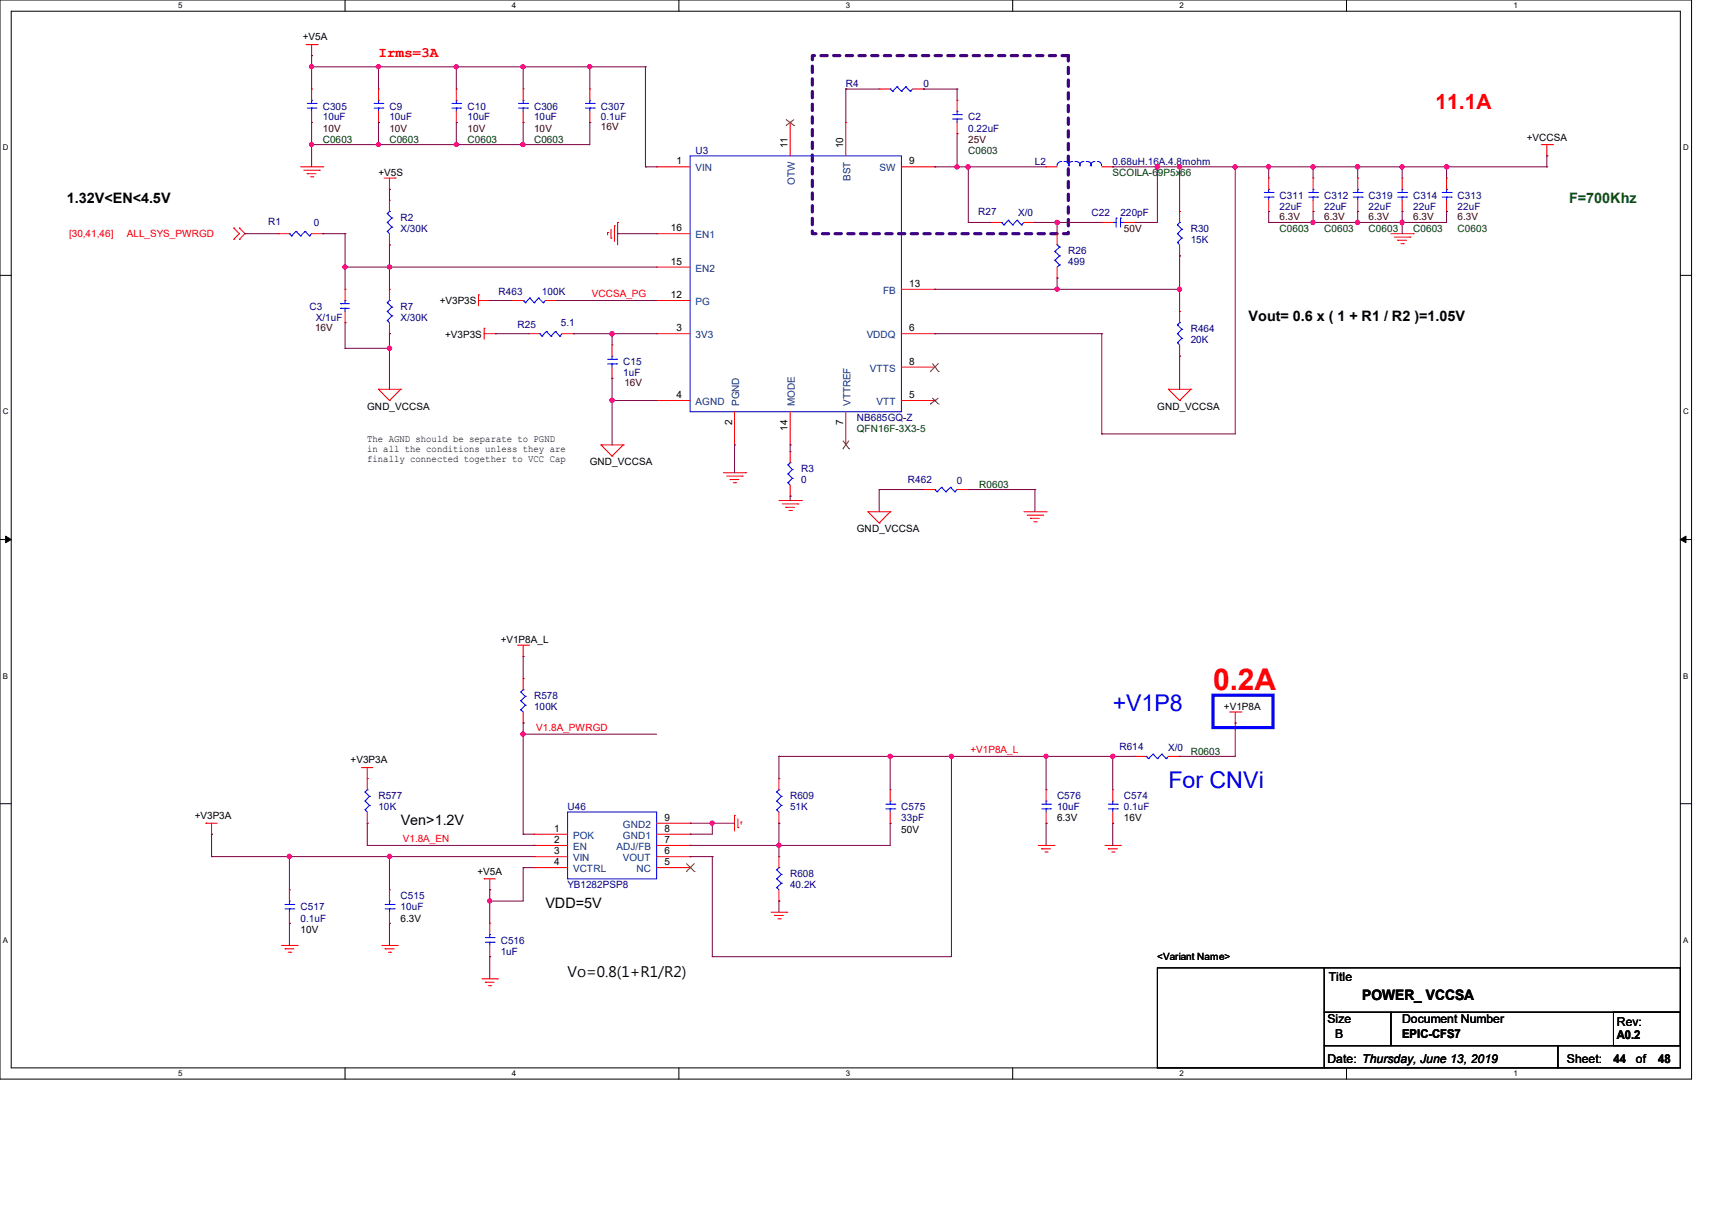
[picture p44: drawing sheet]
<svg xmlns="http://www.w3.org/2000/svg" width="297mm" height="210mm" viewBox="0 0 297 210" stroke-linecap="round" stroke-linejoin="round" font-family="sans-serif">
<defs><g id="words">
<text font-size="5.2" fill="#f00" x="210.4" y="119.7">0.2A</text>
<g font-size="4" fill="#00f">
<text x="193" y="123.3">+V1P8</text>
<text x="202.7" y="136.8">For CNVi</text>
</g>
<text font-size="3.6" fill="#f00" x="249" y="18.8">11.1A</text>
<text font-size="2.5" fill="#f00" x="65.7" y="9.8">Irms=3A</text>
<g font-size="2.5">
<text x="11.6" y="35.2">1.32V&lt;EN&lt;4.5V</text>
<text x="216.6" y="55.6">Vout= 0.6 x ( 1 + R1 / R2 )=1.05V</text>
<text x="69.5" y="143.2">Ven&gt;1.2V</text>
<text x="94.6" y="157.6">VDD=5V</text>
<text x="98.5" y="169.5">Vo=0.8(1+R1/R2)</text>
<text x="236.3" y="173.6">POWER_ VCCSA</text>
</g>
<text font-size="2.5" fill="#008000" x="272.2" y="35.2">F=700Khz</text>
<g font-size="2.1">
<text x="230.5" y="170.3">Title</text>
<text x="230.3" y="177.6">Size</text>
<text x="243.3" y="177.6">Document Number</text>
<text x="280.5" y="178">Rev:</text>
<text x="230.3" y="184.4">Date: Thursday, June 13, 2019</text>
<text x="231.7" y="180.1">B</text>
<text x="243.2" y="180.2">EPIC-CFS7</text>
<text x="271.8" y="184.4">Sheet:</text>
<text x="279.9" y="184.4">44</text>
<text x="280.5" y="180.4">A0.2</text>
<text x="283.8" y="184.4">of</text>
<text x="287.7" y="184.4">48</text>
</g>
<g font-size="1.7">
<text x="52.5" y="7">+V5A</text>
<text x="117.4" y="28.5">1</text>
<text x="136.6" y="25.7" transform="rotate(-90 136.6 25.7)">11</text>
<text x="146.3" y="25.7" transform="rotate(-90 146.3 25.7)">10</text>
<text x="157.7" y="28.5">9</text>
<text x="264.9" y="24.4">+VCCSA</text>
<text x="65.7" y="30.6">+V5S</text>
<text x="116.4" y="40.1">16</text>
<text x="116.4" y="45.9">15</text>
<text x="76.3" y="52.8">+V3P3S</text>
<text x="116.4" y="51.7">12</text>
<text x="157.7" y="49.8">13</text>
<text x="77.2" y="58.6">+V3P3S</text>
<text x="117.4" y="57.5">3</text>
<text x="157.7" y="57.5">6</text>
<text x="157.7" y="63.3">8</text>
<text x="63.7" y="71.1">GND_VCCSA</text>
<text x="117.4" y="69.1">4</text>
<text x="157.7" y="69.1">5</text>
<text x="200.8" y="71.1">GND_VCCSA</text>
<text x="63.7" y="76.7">The AGND should be separate to PGND</text>
<text x="127" y="73.8" transform="rotate(-90 127 73.8)">2</text>
<text x="136.6" y="74.8" transform="rotate(-90 136.6 74.8)">14</text>
<text x="146.3" y="73.8" transform="rotate(-90 146.3 73.8)">7</text>
<text x="63.7" y="78.4">in all the conditions unless they are</text>
<text x="63.7" y="80.2">finally connected together to VCC Cap</text>
<text x="102.3" y="80.8">GND_VCCSA</text>
<text x="148.7" y="92.4">GND_VCCSA</text>
<text x="86.9" y="111.7">+V1P8A_L</text>
<text x="212.3" y="123.2">+V1P8A</text>
<text x="60.8" y="132.5">+V3P3A</text>
<text x="33.8" y="142.2">+V3P3A</text>
<text x="115.3" y="142.5">9</text>
<text x="183.4" y="142.5">6.3V</text>
<text x="195" y="142.5">16V</text>
<text x="96.1" y="144.4">1</text>
<text x="96.1" y="146.3">2</text>
<text x="96.1" y="148.3">3</text>
<text x="115.3" y="144.4">8</text>
<text x="115.3" y="146.3">7</text>
<text x="115.3" y="148.3">6</text>
<text x="156.4" y="144.5">50V</text>
<text x="82.8" y="151.8">+V5A</text>
<text x="96.1" y="150.2">4</text>
<text x="115.3" y="150.2">5</text>
<text x="52.2" y="161.8">10V</text>
<text x="69.5" y="159.9">6.3V</text>
<text x="200.8" y="166.7">&lt;Variant Name&gt;</text>
</g>
<g font-size="1.7" fill="#000080">
<text x="146.7" y="15.2">R4</text>
<text x="160.2" y="15.2">0</text>
<text x="56" y="19">C305</text>
<text x="56" y="20.9">10uF</text>
<text x="67.6" y="19">C9</text>
<text x="67.6" y="20.9">10uF</text>
<text x="81.1" y="19">C10</text>
<text x="81.1" y="20.9">10uF</text>
<text x="92.7" y="19">C306</text>
<text x="92.7" y="20.9">10uF</text>
<text x="104.3" y="19">C307</text>
<text x="104.3" y="20.9">0.1uF</text>
<text x="168" y="20.9">C2</text>
<text x="168" y="22.9">0.22uF</text>
<text x="120.6" y="26.7">U3</text>
<text x="179.5" y="28.7">L2</text>
<text x="193" y="28.7">0.68uH.16A.4.8mohm</text>
<text x="222" y="34.5">C311</text>
<text x="229.7" y="34.5">C312</text>
<text x="237.4" y="34.5">C319</text>
<text x="245.2" y="34.5">C314</text>
<text x="252.9" y="34.5">C313</text>
<text x="46.5" y="39.1">R1</text>
<text x="54.4" y="39.3">0</text>
<text x="69.5" y="38.3">R2</text>
<text x="69.5" y="40.2">X/30K</text>
<text x="169.7" y="37.3">R27</text>
<text x="176.6" y="37.5">X/0</text>
<text x="189.4" y="37.5">C22</text>
<text x="194.4" y="37.5">220pF</text>
<text x="206.6" y="40.2">R30</text>
<text x="222" y="36.4">22uF</text>
<text x="229.7" y="36.4">22uF</text>
<text x="237.4" y="36.4">22uF</text>
<text x="245.2" y="36.4">22uF</text>
<text x="252.9" y="36.4">22uF</text>
<text x="185.3" y="44.1">R26</text>
<text x="185.3" y="46">499</text>
<text x="206.6" y="42.2">15K</text>
<text x="53.7" y="53.8">C3</text>
<text x="69.5" y="53.8">R7</text>
<text x="86.5" y="51.2">R463</text>
<text x="94" y="51.2">100K</text>
<text x="54.8" y="55.7">X/1uF</text>
<text x="69.5" y="55.7">X/30K</text>
<text x="89.8" y="56.9">R25</text>
<text x="97.3" y="56.6">5.1</text>
<text x="206.6" y="57.6">R464</text>
<text x="206.6" y="59.5">20K</text>
<text x="108.1" y="63.4">C15</text>
<text x="108.1" y="65.3">1uF</text>
<text x="148.7" y="73.1">NB685GQ-Z</text>
<text x="139" y="81.9">R3</text>
<text x="139" y="83.9">0</text>
<text x="157.5" y="83.9">R462</text>
<text x="166" y="84.1">0</text>
<text x="92.7" y="121.3">R578</text>
<text x="92.7" y="123.2">100K</text>
<text x="194.2" y="130.2">R614</text>
<text x="202.7" y="130.4">X/0</text>
<text x="65.7" y="138.7">R577</text>
<text x="65.7" y="140.6">10K</text>
<text x="98.5" y="140.6">U46</text>
<text x="137.1" y="138.7">R609</text>
<text x="137.1" y="140.6">51K</text>
<text x="156.4" y="140.6">C575</text>
<text x="156.4" y="142.5">33pF</text>
<text x="183.4" y="138.7">C576</text>
<text x="183.4" y="140.6">10uF</text>
<text x="195" y="138.7">C574</text>
<text x="195" y="140.6">0.1uF</text>
<text x="98.5" y="154.1">YB1282PSP8</text>
<text x="137.1" y="152.2">R608</text>
<text x="137.1" y="154.1">40.2K</text>
<text x="52.2" y="158">C517</text>
<text x="52.2" y="159.9">0.1uF</text>
<text x="69.5" y="156">C515</text>
<text x="69.5" y="158">10uF</text>
<text x="86.9" y="163.8">C516</text>
<text x="86.9" y="165.7">1uF</text>
</g>
<g font-size="1.7" fill="#400000">
<text x="56" y="22.9">10V</text>
<text x="67.6" y="22.9">10V</text>
<text x="81.1" y="22.9">10V</text>
<text x="92.7" y="22.9">10V</text>
<text x="104.3" y="22.6">16V</text>
<text x="168" y="24.8">25V</text>
<text x="195" y="40.2">50V</text>
<text x="222" y="38.1">6.3V</text>
<text x="229.7" y="38.1">6.3V</text>
<text x="237.4" y="38.1">6.3V</text>
<text x="245.2" y="38.1">6.3V</text>
<text x="252.9" y="38.1">6.3V</text>
<text x="54.6" y="57.4">16V</text>
<text x="108.3" y="67.1">16V</text>
</g>
<g font-size="1.7" fill="#004000">
<text x="56" y="24.8">C0603</text>
<text x="67.6" y="24.8">C0603</text>
<text x="81.1" y="24.8">C0603</text>
<text x="92.7" y="24.8">C0603</text>
<text x="168" y="26.7">C0603</text>
<text x="193" y="30.6">SCOILA-69P5x66</text>
<text x="222" y="40.2">C0603</text>
<text x="229.7" y="40.2">C0603</text>
<text x="237.4" y="40.2">C0603</text>
<text x="245.2" y="40.2">C0603</text>
<text x="252.9" y="40.2">C0603</text>
<text x="148.7" y="75">QFN16F-3X3-5</text>
<text x="169.9" y="84.6">R0603</text>
<text x="206.6" y="131">R0603</text>
</g>
<g font-size="1.7" fill="#004080">
<text x="120.7" y="29.8">VIN</text>
<text x="152.6" y="29.8">SW</text>
<text x="137.9" y="32.1" transform="rotate(-90 137.9 32.1)">OTW</text>
<text x="147.5" y="31.4" transform="rotate(-90 147.5 31.4)">BST</text>
<text x="120.7" y="41.4">EN1</text>
<text x="120.7" y="47.2">EN2</text>
<text x="120.7" y="53">PG</text>
<text x="153.2" y="51">FB</text>
<text x="120.7" y="58.7">3V3</text>
<text x="150.4" y="58.7">VDDQ</text>
<text x="150.9" y="64.5">VTTS</text>
<text x="120.7" y="70.3">AGND</text>
<text x="128.2" y="70.5" transform="rotate(-90 128.2 70.5)">PGND</text>
<text x="137.9" y="70.5" transform="rotate(-90 137.9 70.5)">MODE</text>
<text x="147.5" y="70.5" transform="rotate(-90 147.5 70.5)">VTTREF</text>
<text x="152" y="70.3">VTT</text>
<text x="108.1" y="143.7">GND2</text>
<text x="99.4" y="145.6">POK</text>
<text x="99.4" y="147.5">EN</text>
<text x="99.4" y="149.5">VIN</text>
<text x="107" y="147.5">ADJ/FB</text>
<text x="108.1" y="145.6">GND1</text>
<text x="108.1" y="149.5">VOUT</text>
<text x="99.4" y="151.4">VCTRL</text>
<text x="110.4" y="151.4">NC</text>
</g>
<g font-size="1.7" fill="#f00">
<text x="12" y="41.2">[30,41,46]</text>
<text x="22" y="41.2">ALL_SYS_PWRGD</text>
<text x="102.7" y="51.6">VCCSA_PG</text>
<text x="93" y="126.8">V1.8A_PWRGD</text>
<text x="168.3" y="130.7">+V1P8A_L</text>
<text x="69.9" y="146.1">V1.8A_EN</text>
</g>
<g font-size="1.4">
<text x="30.9" y="1.4">5</text>
<text x="88.8" y="1.4">4</text>
<text x="146.7" y="1.4">3</text>
<text x="204.6" y="1.4">2</text>
<text x="262.6" y="1.4">1</text>
<text x=".5" y="26.1">D</text>
<text x="292" y="26.1">D</text>
<text x=".5" y="71.9">C</text>
<text x="292" y="71.9">C</text>
<text x=".5" y="117.8">B</text>
<text x="292" y="117.8">B</text>
<text x=".5" y="163.6">A</text>
<text x="292" y="163.6">A</text>
<text x="30.9" y="186.8">5</text>
<text x="88.8" y="186.8">4</text>
<text x="146.7" y="186.8">3</text>
<text x="204.6" y="186.8">2</text>
<text x="262.6" y="186.8">1</text>
</g>
</g></defs>
<path d="M0 0h293.5v187.3h-293.5zM1.9 1.9h289.6v183.4h-289.6z" fill="none" stroke="#000" stroke-width=".17"/>
<g fill="#fff">
<path d="M30.9 .2h.8v1.5h-.8z"/>
<path d="M30.9 185.5h.8v1.6h-.8z"/>
</g>
<path d="M59.9 0v1.9M59.9 185.3v2" fill="none" stroke="#000" stroke-width=".17"/>
<g fill="#fff">
<path d="M88.8 .2h.8v1.5h-.8z"/>
<path d="M88.8 185.5h.8v1.6h-.8z"/>
</g>
<path d="M117.8 0v1.9M117.8 185.3v2" fill="none" stroke="#000" stroke-width=".17"/>
<g fill="#fff">
<path d="M146.7 .2h.8v1.5h-.8z"/>
<path d="M146.7 185.5h.8v1.6h-.8z"/>
</g>
<path d="M175.7 0v1.9M175.7 185.3v2" fill="none" stroke="#000" stroke-width=".17"/>
<g fill="#fff">
<path d="M204.6 .2h.8v1.5h-.8z"/>
<path d="M204.6 185.5h.8v1.6h-.8z"/>
</g>
<path d="M233.6 0v1.9M233.6 185.3v2" fill="none" stroke="#000" stroke-width=".17"/>
<g fill="#fff">
<path d="M262.6 .2h.7v1.5h-.7z"/>
<path d="M262.6 185.5h.7v1.6h-.7z"/>
<path d="M.5 24.8h1v1.6h-1z"/>
<path d="M292 24.8h1v1.6h-1z"/>
<path d="M.5 70.7h1v1.5h-1z"/>
<path d="M292 70.7h1v1.5h-1z"/>
</g>
<path d="M0 47.8h1.9M291.5 47.8h2" fill="none" stroke="#000" stroke-width=".17"/>
<g fill="#fff">
<path d="M.5 116.5h.9v1.6h-.9z"/>
<path d="M292 116.5h.9v1.6h-.9z"/>
</g>
<path d="M0 93.6h1.9M291.5 93.6h2" fill="none" stroke="#000" stroke-width=".17"/>
<path d="M1 93l.9 .6-.9 .6zM291.5 93.6l1-.6v1.2z" fill="#000" stroke="#000" stroke-width=".17"/>
<g fill="#fff">
<path d="M.5 162.4h.9v1.5h-.9z"/>
<path d="M292 162.4h.9v1.5h-.9z"/>
</g>
<path d="M0 139.5h1.9M291.5 139.5h2M200.8 168h28.9v17.3h-28.9zM229.7 175.7h11.6v5.8h-11.6zM229.7 168h61.8v7.7h-61.8zM241.3 175.7h50.2v5.8h-50.2zM279.9 175.7h11.6v5.8h-11.6zM229.7 181.5h40.6v3.8h-40.6zM270.3 181.5h21.2v3.8h-21.2z" fill="none" stroke="#000" stroke-width=".17"/>
<path d="M140.9 9.7h44.4v30.9h-44.4z" fill="none" stroke="#400080" stroke-width=".55" stroke-dasharray="1.1 1.1"/>
<path d="M210.4 120.6h10.5v5.7h-10.5z" fill="none" stroke="#00f" stroke-width=".55"/>
<g fill="none" stroke="#f00" stroke-width=".17">
<path d="M53.1 7.7h1.9M54.1 9.7h.1M54.1 15.5h.1M54.1 7.7v2M54.1 15.5v1.9M54.1 19.3v2M55 7.7h.1M65.7 15.5h.1M65.7 15.5v1.9M65.7 19.3v2M79.2 15.5h.1M79.2 15.5v1.9"/>
<path d="M79.2 19.3v2M90.8 15.5h.1M90.8 15.5v1.9M90.8 19.3v2M102.3 15.5h.1M102.3 15.5v1.9M102.3 19.3v2M152.5 15.5h.1M152.5 15.5h1.9M158.3 15.5h1.9M160.2 15.5h.1M166 17.4h.1"/>
<path d="M166 17.4v1.9M40.6 39.6h.1M40.6 39.6l.9 1-.9 .9M41.5 39.6h.1M41.5 39.6l1 1-1 .9M52.2 29h3.8M52.7 29.5h2.7M53.3 30.1h.1M53.3 30.1h1.5M53.9 30.7h.4M54.1 21.3h.1M54.3 30.7h.1"/>
<path d="M55.4 29.5h.1M56 29h.1M65.7 21.3h.1M66.6 30.9h1.9M67.6 32.9h.1M67.6 34.8h.1M67.6 30.9v2M67.6 34.8v1.9M68.5 30.9h.1M79.2 21.3h.1M90.8 21.3h.1M102.3 21.3h.1"/>
<path d="M106 39.8v1.5M106.6 39.2h.1M106.6 39.2v2.7M107.1 38.6h.1M107.1 38.6v3.9M113.9 29h.1M113.9 29h5.8M137.1 21.3h.1M137.1 21.3v5.8M146.7 21.3h.1M146.7 21.3v5.8M156.4 29h5.8"/>
<path d="M162.2 29h.1M166 23.2h.1M166 21.3v1.9M171.8 38.6h.1M171.8 38.6h1.9M177.6 38.6h1.9M179.5 38.6h.1M181.5 29h.1M181.5 29h1.9M191.1 38.6h.1M191.1 29h1.9M191.1 38.6h1.9"/>
<path d="M193 29h.1M195 38.6h1.9M196.9 38.6h.1M204.6 36.7h.1M204.6 36.7v1.9M220.1 36.7h.1M220.1 30.9h.1M220.1 30.9v2M220.1 34.8v1.9M227.8 36.7h.1M227.8 30.9h.1M227.8 30.9v2"/>
<path d="M227.8 34.8v1.9M235.5 36.7h.1M235.5 30.9h.1M235.5 30.9v2M235.5 34.8v1.9M243.2 36.7h.1M243.2 30.9h.1M243.2 30.9v2M243.2 34.8v1.9M251 36.7h.1M251 30.9h.1M251 30.9v2"/>
<path d="M251 34.8v1.9M267.4 25.1h1.9M268.4 27.1h.1M268.4 25.1v2M269.3 25.1h.1M40.6 41.5h.1M41.5 41.5h.1M48.3 40.6h.1M48.3 40.6h1.9M54.1 40.6h1.9M56 40.6h.1M59.9 56h.1"/>
<path d="M59.9 50.2h.1M59.9 50.2v2M59.9 54.1v1.9M67.6 57.9h.1M67.6 50.2h.1M67.6 42.5h.1M67.6 40.6v1.9M67.6 50.2v2M67.6 56v1.9M83 51.2h.1M83 52.2h2M83 51.2v1.9"/>
<path d="M84 57h.1M84 57.9h1.9M84 57v1.9M85 52.2h.1M85.9 57.9h.1M88.8 52.2h.1M88.8 52.2h2M91.7 57.9h.1M91.7 57.9h1.9M94.6 52.2h1.9M96.5 52.2h.1M97.5 57.9h1.9"/>
<path d="M99.4 57.9h.1M105.4 40.3h.1M105.4 40.3v.5M106 41.3h.1M106.2 59.9h.1M106.2 59.9v1.9M113.9 40.6h.1M113.9 46.4h.1M113.9 52.2h.1M113.9 57.9h.1M113.9 40.6h5.8M113.9 57.9h5.8"/>
<path d="M113.9 52.2h5.8M113.9 46.4h5.8M156.4 57.9h5.8M156.4 50.2h5.8M162.2 57.9h.1M162.2 50.2h.1M183.4 48.3h.1M183.4 40.6h.1M183.4 40.6v1.9M183.4 46.4v1.9M204.6 44.4h.1M204.6 54.1h.1"/>
<path d="M204.6 42.5v1.9M204.6 54.1v1.9M204.6 59.9v1.9M241.3 40.6h3.9M241.9 41.1h2.7M242.5 41.7h.1M242.5 41.7h1.5M243 42.3h.5M243.5 42.3h.1M244.6 41.1h.1M245.2 40.6h.1M65.7 67.6h.1"/>
<path d="M65.7 67.6h3.8M65.7 67.6l1.9 1.9M67.6 69.5h.1M69.5 67.6h.1M69.5 67.6l-1.9 1.9M104.3 77.2h.1M104.3 77.2h3.8M104.3 77.2l1.9 2M106.2 79.2h.1M106.2 65.7h.1M106.2 63.7v2M108.1 77.2h.1"/>
<path d="M108.1 77.2l-1.9 2M113.9 69.5h.1M113.9 69.5h5.8M127.4 77.2h.1M127.4 71.5v5.7M137.1 77.2h.1M137.1 78.4h.1M137.1 71.5v5.7M137.1 78.4v1.9M146.7 77.2h.1M146.7 71.5v5.7M156.4 69.5h5.8"/>
<path d="M156.4 63.7h5.8M162.2 69.5h.1M162.2 63.7h.1M202.7 67.6h.1M202.7 67.6h3.9M202.7 67.6l1.9 1.9M204.6 69.5h.1M204.6 61.8h.1M206.6 67.6h.1M206.6 67.6l-2 1.9M125.5 82h3.9M126.1 82.6h2.7"/>
<path d="M126.7 83.2h.1M126.7 83.2h1.5M127.2 83.8h.4M127.6 83.8h.1M128.8 82.6h.1M129.4 82h.1M135.1 86.9h3.9M135.7 87.5h2.7M136.3 88.1h.1M136.3 88.1h1.5M136.9 88.6h.4M137.1 86.1h.1"/>
<path d="M137.1 84.2v1.9M137.3 88.6h.1M138.4 87.5h.1M139 86.9h.1M150.6 88.8h.1M150.6 88.8h3.8M150.6 88.8l1.9 2M152.5 90.8h.1M154.4 88.8h.1M154.4 88.8l-1.9 2M160.2 85h.1M160.2 85h2"/>
<path d="M166 85h2M168 85h.1M177.6 88.8h3.9M178.2 89.4h2.7M178.8 90h.1M178.8 90h1.5M179.4 90.6h.3M179.7 90.6h.1M180.9 89.4h.1M181.5 88.8h.1M89.8 112h1.9M90.8 113.9h.1"/>
<path d="M90.8 117.8h.1M90.8 112v1.9M90.8 117.8v1.9M91.7 112h.1M62.7 133.2h.1M62.7 133.2h2M63.7 135.1h.1M63.7 133.2v3.9M90.8 125.5h.1M90.8 123.6v1.9M135.1 135.1h.1M135.1 135.1v2"/>
<path d="M154.4 137.1h.1M154.4 137.1v1.9M181.5 137.1h.1M181.5 137.1v1.9M193 137.1h.1M193 137.1v1.9M196.9 131.3h.1M196.9 131.3h1.9M202.7 131.3h1.9M204.6 131.3h.1M213.3 123.6h2M214.3 125.5h.1"/>
<path d="M214.3 123.6v1.9M215.3 123.6h.1M35.7 142.9h.1M35.7 142.9h2M36.7 144.8h.1M36.7 142.9v1.9M50.2 154.4h.1M50.2 154.4v2M50.2 158.3v1.9M63.7 142.9h.1M63.7 140.9v2M67.6 154.4h.1"/>
<path d="M67.6 154.4v2M67.6 158.3v1.9M84 152.5h.1M84 152.5h1.9M85 154.4h.1M85 152.5v1.9M92.7 144.8h.1M92.7 146.7h.1M92.7 148.7h.1M92.7 150.6h.1M92.7 146.7h5.8M92.7 144.8h5.8"/>
<path d="M92.7 148.7h5.8M92.7 150.6h5.8M113.9 146.7h5.8M113.9 142.9h5.8M113.9 144.8h5.8M113.9 148.7h5.8M113.9 150.6h5.8M119.7 142.9h.1M119.7 144.8h.1M119.7 146.7h.1M119.7 148.7h.1M119.7 150.6h.1"/>
<path d="M127.4 141.5h.1M127.4 141.5v2.7M128 143.6h.1M128 142.1v1.5M128.6 142.7h.1M128.6 142.7v.3M133.8 158.3h2.7M134.4 158.9h.1M134.4 158.9h1.5M135 159.5h.3M135.1 142.9h.1M135.1 156.4h.1"/>
<path d="M135.1 148.7h.1M135.1 140.9v2M135.1 148.7v1.9M135.1 154.4v2M135.3 159.5h.1M136.5 158.3h.1M154.4 142.9h.1M154.4 140.9v2M180.1 146.7h2.7M180.7 147.3h.1M180.7 147.3h1.5M181.3 147.9h.4"/>
<path d="M181.5 142.9h.1M181.5 140.9v2M181.7 147.9h.1M182.8 146.7h.1M191.7 146.7h2.7M192.3 147.3h.1M192.3 147.3h1.5M192.9 147.9h.4M193 142.9h.1M193 140.9v2M193.3 147.9h.1M194.4 146.7h.1"/>
<path d="M48.9 164.1h2.7M49.4 164.7h.1M49.4 164.7h1.6M50 165.3h.4M50.2 160.2h.1M50.4 165.3h.1M51.6 164.1h.1M66.2 164.1h2.7M66.8 164.7h.1M66.8 164.7h1.6M67.4 165.3h.4M67.6 160.2h.1"/>
<path d="M67.8 165.3h.1M68.9 164.1h.1M83.6 169.9h2.7M84.2 170.5h.1M84.2 170.5h1.5M84.8 171.1h.3M85 166h.1M85 160.2h.1M85 160.2v2M85 164.1v1.9M85.1 171.1h.1M86.3 169.9h.1"/>
</g>
<g fill="none" stroke="#00f" stroke-width=".17">
<path d="M53.3 17.9h1.5M53.3 18.8h1.5M54.1 17.4h.1M54.1 18.8h.1M54.1 17.4v.5M54.1 18.8v.5M54.8 17.9h.1M54.8 18.8h.1M64.9 17.9h1.5M64.9 18.8h1.5M65.7 17.4h.1M65.7 18.8h.1"/>
<path d="M65.7 17.4v.5M65.7 18.8v.5M66.4 17.9h.1M66.4 18.8h.1M78.4 17.9h1.5M78.4 18.8h1.5M79.2 17.4h.1M79.2 18.8h.1M79.2 17.4v.5M79.2 18.8v.5M79.9 17.9h.1M79.9 18.8h.1"/>
<path d="M90 17.9h1.5M90 18.8h1.5M90.8 17.4h.1M90.8 18.8h.1M90.8 17.4v.5M90.8 18.8v.5M91.5 17.9h.1M91.5 18.8h.1M101.6 17.9h1.5M101.6 18.8h1.5M102.3 17.4h.1M102.3 18.8h.1"/>
<path d="M102.3 17.4v.5M102.3 18.8v.5M103.1 17.9h.1M103.1 18.8h.1M154.4 15.5h.1M154.4 15.5l.5 .3M154.9 15.8h.1M155.6 15.1h.1M155.6 15.1l-.7 .7M155.6 15.1l.8 .7M156.4 15.8h.1M157.1 15.1h.1"/>
<path d="M157.1 15.1l.8 .7M157.1 15.1l-.7 .7M157.9 15.8h.1M158.3 15.5l-.4 .3M165.3 19.9h1.5M166 19.3h.1M166 19.3v.6M166.8 19.9h.1M67.2 37.1h.1M67.2 38.6h.1M67.2 37.1l.8 .7M67.2 38.6l.8 .8"/>
<path d="M67.6 36.7h.1M67.6 36.7l-.4 .4M68 39.4h.1M68 37.8h.1M68 39.4l-.8 .8M68 37.8l-.8 .8M119.7 27.1h36.7v44.4h-36.7zM165.3 20.7h1.5M166 20.7h.1M166 20.7v.6M166.8 20.7h.1M173.7 38.6h.1"/>
<path d="M173.7 38.6l.5 .4M174.2 39h.1M174.9 38.2h.1M174.9 38.2l-.7 .8M174.9 38.2l.8 .8M175.7 39h.1M176.4 38.2h.1M176.4 38.2l.8 .8M176.4 38.2l-.7 .8M177.2 39h.1M177.6 38.6l-.4 .4M184.2 28a.71 .71 0 0 0-.8 .8"/>
<path d="M184.6 28a.71 .71 0 0 1 .9 .8M186.1 28a.69 .69 0 0 0-.8 .8M186.5 28a.71 .71 0 0 1 .9 .8M188 28a.69 .69 0 0 0-.7 .8M188.4 28a.71 .71 0 0 1 .9 .8M189.9 28a.67 .67 0 0 0-.7 .8M190.4 28a.66 .66 0 0 1 .7 .8M193 38.6h.1M193 38.6h.6M193.6 37.8h.1M193.6 37.8v1.6M194.4 37.8h.1"/>
<path d="M194.4 38.6h.1M194.4 38.6h.6M194.4 37.8v1.6M204.3 39h.1M204.3 39l.7 .8M204.6 38.6h.1M204.6 38.6l-.3 .4M205 39.8h.1M205 39.8l-.7 .8M219.3 33.4h1.6M219.3 34.2h1.6M220.1 32.9h.1"/>
<path d="M220.1 34.2h.1M220.1 32.9v.5M220.1 34.2v.6M220.9 33.4h.1M220.9 34.2h.1M227 33.4h1.6M227 34.2h1.6M227.8 32.9h.1M227.8 34.2h.1M227.8 32.9v.5M227.8 34.2v.6M228.6 33.4h.1"/>
<path d="M228.6 34.2h.1M234.7 33.4h1.6M234.7 34.2h1.6M235.5 32.9h.1M235.5 34.2h.1M235.5 32.9v.5M235.5 34.2v.6M236.3 33.4h.1M236.3 34.2h.1M242.5 33.4h1.5M242.5 34.2h1.5M243.2 32.9h.1"/>
<path d="M243.2 34.2h.1M243.2 32.9v.5M243.2 34.2v.6M244 33.4h.1M244 34.2h.1M250.2 33.4h1.6M250.2 34.2h1.6M251 32.9h.1M251 34.2h.1M251 32.9v.5M251 34.2v.6M251.8 33.4h.1"/>
<path d="M251.8 34.2h.1M50.2 40.6h.1M50.2 40.6l.4 .3M50.6 40.9h.1M51.4 40.2h.1M51.4 40.2l-.8 .7M51.4 40.2l.8 .7M52.2 40.9h.1M52.9 40.2h.1M52.9 40.2l.8 .7M52.9 40.2l-.7 .7M53.7 40.9h.1"/>
<path d="M54.1 40.6l-.4 .3M59.1 52.7h.1M59.1 53.5h.1M59.1 52.7h1.5M59.1 53.5h1.5M59.9 52.2h.1M59.9 53.5h.1M59.9 52.2v.5M59.9 53.5v.6M67.2 52.5h.1M67.2 55.6h.1M67.2 54.1h.1"/>
<path d="M67.2 40.2h.1M67.2 52.5l.8 .8M67.2 55.6l.4 .4M67.2 54.1l.8 .7M67.2 40.2l.4 .4M67.6 52.2h.1M67.6 52.2l-.4 .3M68 54.8h.1M68 53.3h.1M68 54.8l-.8 .8M68 53.3l-.8 .8M90.8 52.2h.1"/>
<path d="M90.8 52.2l.3 .3M91.1 52.5h.1M91.9 51.7h.1M91.9 51.7l-.8 .8M91.9 51.7l.8 .8M92.7 52.5h.1M93.4 51.7h.1M93.4 51.7l.8 .8M93.4 51.7l-.7 .8M93.6 57.9h.1M93.6 57.9l.4 .4M94 58.3h.1"/>
<path d="M94.2 52.5h.1M94.6 52.2l-.4 .3M94.8 57.5h.1M94.8 57.5l-.8 .8M94.8 57.5l.8 .8M95.6 58.3h.1M96.4 57.5h.1M96.4 57.5l.7 .8M96.4 57.5l-.8 .8M97.1 58.3h.1M97.5 57.9l-.4 .4M183 45.2h.1"/>
<path d="M183 43.6h.1M183 45.2l.8 .8M183 43.6l.8 .8M183.4 42.5h.1M183.4 42.5l.4 .4M183.8 42.9h.1M183.8 46h.1M183.8 44.4h.1M183.8 42.9l-.8 .7M183.8 46l-.4 .4M183.8 44.4l-.8 .8M204.3 42.1h.1"/>
<path d="M204.3 40.6h.1M204.3 56.4h.1M204.3 59.5h.1M204.3 57.9h.1M204.3 42.1l.3 .4M204.3 40.6l.7 .7M204.3 56.4l.7 .7M204.3 59.5l.3 .4M204.3 57.9l.7 .8M204.6 56h.1M204.6 56l-.3 .4M205 41.3h.1"/>
<path d="M205 58.7h.1M205 57.1h.1M205 41.3l-.7 .8M205 58.7l-.7 .8M205 57.1l-.7 .8M105.4 62.4h1.6M105.4 63.2h1.6M106.2 61.8h.1M106.2 63.2h.1M106.2 61.8v.6M106.2 63.2v.5M107 62.4h.1"/>
<path d="M107 63.2h.1M136.7 80.7h.1M136.7 83.8h.1M136.7 82.3h.1M136.7 80.7l.8 .8M136.7 83.8l.4 .4M136.7 82.3l.8 .7M137.1 80.3h.1M137.1 80.3l-.4 .4M137.5 83h.1M137.5 81.5h.1M137.5 83l-.8 .8"/>
<path d="M137.5 81.5l-.8 .8M162.2 85h.1M162.2 85l.4 .3M162.6 85.3h.1M163.3 84.6h.1M163.3 84.6l-.7 .7M163.3 84.6l.8 .7M164.1 85.3h.1M164.9 84.6h.1M164.9 84.6l.8 .7M164.9 84.6l-.8 .7M165.7 85.3h.1"/>
<path d="M166 85l-.3 .3M90.8 119.7h.1M90.8 119.7l-.5 .4M63.3 137.5h.1M63.3 139h.1M63.3 137.5l.8 .7M63.3 139l.8 .8M63.7 137.1h.1M63.7 137.1l-.4 .4M64.1 139.8h.1M64.1 138.2h.1M64.1 139.8l-.8 .7"/>
<path d="M64.1 138.2l-.8 .8M90.3 120.1h.1M90.3 123.2h.1M90.3 121.6h.1M90.3 120.1l.8 .8M90.3 123.2l.5 .4M90.3 121.6l.8 .8M91.1 122.4h.1M91.1 120.9h.1M91.1 122.4l-.8 .8M91.1 120.9l-.8 .7M134.7 137.5h.1"/>
<path d="M134.7 139h.1M134.7 137.5l.9 .7M134.7 139l.9 .8M135.1 137.1h.1M135.1 137.1l-.4 .4M135.6 139.8h.1M135.6 138.2h.1M135.6 139.8l-.9 .7M135.6 138.2l-.9 .8M153.7 139.6h1.5M154.4 139h.1M154.4 139v.6"/>
<path d="M155.2 139.6h.1M180.7 139.6h1.5M181.5 139h.1M181.5 139v.6M182.2 139.6h.1M192.3 139.6h1.5M193 139h.1M193 139v.6M193.8 139.6h.1M198.8 131.3h.1M198.8 131.3l.4 .4M199.2 131.7h.1"/>
<path d="M200 130.9h.1M200 130.9l-.8 .8M200 130.9l.8 .8M200.8 131.7h.1M201.5 130.9h.1M201.5 130.9l.8 .8M201.5 130.9l-.7 .8M202.3 131.7h.1M202.7 131.3l-.4 .4M49.4 157h1.6M49.4 157.7h1.6M50.2 156.4h.1"/>
<path d="M50.2 157.7h.1M50.2 156.4v.6M50.2 157.7v.6M51 157h.1M51 157.7h.1M63.3 140.5h.1M63.3 140.5l.4 .4M66.8 157h1.6M66.8 157.7h1.6M67.6 156.4h.1M67.6 157.7h.1M67.6 156.4v.6"/>
<path d="M67.6 157.7v.6M68.4 157h.1M68.4 157.7h.1M98.5 140.9h15.4v11.6h-15.4zM134.7 140.5h.1M134.7 151h.1M134.7 154.1h.1M134.7 152.5h.1M134.7 140.5l.4 .4M134.7 151l.9 .8M134.7 154.1l.4 .3M134.7 152.5l.9 .8"/>
<path d="M135.1 150.6h.1M135.1 150.6l-.4 .4M135.6 153.3h.1M135.6 151.8h.1M135.6 153.3l-.9 .8M135.6 151.8l-.9 .7M153.7 140.4h1.5M154.4 140.4h.1M154.4 140.4v.5M155.2 140.4h.1M180.7 140.4h1.5M181.5 140.4h.1"/>
<path d="M181.5 140.4v.5M182.2 140.4h.1M192.3 140.4h1.5M193 140.4h.1M193 140.4v.5M193.8 140.4h.1M84.2 162.7h1.5M84.2 163.5h1.5M85 162.2h.1M85 163.5h.1M85 162.2v.5M85 163.5v.6"/>
<path d="M85.7 162.7h.1M85.7 163.5h.1"/>
</g>
<g fill="none" stroke="#804000" stroke-width=".17">
<path d="M136.3 21.8h.1M136.3 20.7l1.5 1.1M137.8 21.8h.1M137.8 20.7l-1.5 1.1M146.2 77.9h.1M146.2 76.5l1.1 1.4M147.3 77.9h.1M147.3 76.5l-1.1 1.4M161.4 70.1h.1M161.4 64.5h.1M161.7 69.1l1.1 1M161.7 63.1l1.1 1.4"/>
<path d="M162.8 70.1h.1M162.8 64.5h.1M162.8 69.1l-1.4 1M162.8 63.1l-1.4 1.4M119.1 151.3h.1M119.1 149.9l1.4 1.4M120.5 151.3h.1M120.5 149.9l-1.4 1.4"/>
</g>
<g fill="none" stroke="#800040" stroke-width=".17">
<path d="M54.1 9.7h.1M54.1 11.6h.1M54.1 11.6h57.9M54.1 9.7v5.8M65.7 11.6h.1M65.7 11.6v3.9M79.2 11.6h.1M79.2 11.6v3.9M90.8 11.6h.1M90.8 11.6v3.9M102.3 11.6h.1M102.3 11.6v3.9"/>
<path d="M112 11.6h.1M112 11.6v17.4M146.7 15.5h.1M146.7 15.5v5.8M146.7 15.5h5.8M160.2 15.5h.1M160.2 15.5h5.8M166 15.5h.1M166 15.5v1.9M54.1 21.3h.1M54.1 25.1h.1M54.1 21.3v7.7"/>
<path d="M65.7 21.3h.1M65.7 25.1h.1M65.7 21.3v3.8M67.6 32.9h.1M67.6 32.9v1.9M79.2 21.3h.1M79.2 25.1h.1M79.2 21.3v3.8M90.8 25.1h.1M90.8 21.3h.1M90.8 21.3v3.8M102.3 21.3h.1"/>
<path d="M102.3 21.3v3.8h-48.2M112 29h.1M112 29h1.9M162.2 29h.1M162.2 29h19.3M166 23.2h.1M166 29h.1M166 23.2v5.8M168 29h.1M168 38.6h.1M168 38.6h3.8M168 29v9.6"/>
<path d="M179.5 38.6h.1M179.5 38.6h11.6M183.4 38.6h.1M183.4 38.6v2M193 29h.1M193 29h75.4M196.9 38.6h.1M200.8 29h.1M200.8 29v9.6h-3.9M204.6 29h.1M204.6 29v7.7M214.3 29h.1"/>
<path d="M214.3 29v46.3h-23.2M220.1 36.7h.1M220.1 38.6h.1M220.1 29h.1M220.1 29v1.9M220.1 36.7v1.9M227.8 36.7h.1M227.8 38.6h.1M227.8 29h.1M227.8 29v1.9M227.8 36.7v1.9M235.5 36.7h.1"/>
<path d="M235.5 38.6h.1M235.5 29h.1M235.5 29v1.9M235.5 36.7v1.9M243.2 38.6h.1M243.2 29h.1M243.2 36.7h.1M243.2 29v1.9M243.2 36.7v3.9M251 29h.1M251 36.7h.1M251 36.7v1.9h-30.9"/>
<path d="M251 29v1.9M268.4 29h.1M268.4 27.1h.1M268.4 27.1v1.9M42.5 40.6h.1M42.5 40.6h5.8M56 40.6h.1M56 40.6h3.9M59.9 46.4h.1M59.9 56h.1M59.9 40.6h.1M59.9 46.4h54"/>
<path d="M59.9 40.6v9.6M59.9 56v4.5M67.6 42.5h.1M67.6 46.4h.1M67.6 57.9h.1M67.6 42.5v7.7M67.6 57.9v9.7M85 52.2h.1M85 52.2h3.8M85.9 57.9h.1M85.9 57.9h5.8M96.5 52.2h.1"/>
<path d="M96.5 52.2h17.4M99.4 57.9h.1M99.4 57.9h14.5M106.2 57.9h.1M106.2 57.9v2M107.1 40.6h.1M107.1 40.6h6.8M162.2 57.9h.1M162.2 50.2h.1M162.2 57.9h28.9M162.2 50.2h42.4M183.4 48.3h.1"/>
<path d="M183.4 50.2h.1M183.4 48.3v1.9M191.1 57.9h.1M191.1 57.9v17.4M204.6 44.4h.1M204.6 50.2h.1M204.6 44.4v9.7M59.9 60.5h.1M59.9 60.5h7.7M67.6 60.5h.1M106.2 69.5h.1M106.2 65.7h.1"/>
<path d="M106.2 65.7v11.5M106.2 69.5h7.7M127.4 77.2h.1M127.4 77.2v4.8M137.1 77.2h.1M137.1 77.2v1.2M191.1 75.3h.1M204.6 61.8h.1M204.6 61.8v5.8M137.1 86.1h.1M137.1 86.1v.8M152.5 85h.1"/>
<path d="M152.5 85h7.7M152.5 85v3.8M168 85h.1M168 85h11.5M179.5 85h.1M179.5 85v3.8M90.8 113.9h.1M90.8 113.9v3.9M90.8 127.4h.1M90.8 125.5h.1M90.8 125.5v19.3M90.8 127.4h23.1"/>
<path d="M135.1 131.3h.1M135.1 131.3h61.8M135.1 131.3v3.8M154.4 131.3h.1M154.4 131.3v5.8M165.1 131.3h.1M165.1 131.3v34.7h-41.5M181.5 131.3h.1M181.5 131.3v5.8M193 131.3h.1M193 131.3v5.8M204.6 131.3h.1"/>
<path d="M214.3 125.5h.1M214.3 125.5v5.8h-9.7M36.7 148.7h.1M36.7 144.8h.1M36.7 148.7h56M36.7 144.8v3.9M50.2 148.7h.1M50.2 148.7v5.7M63.7 142.9h.1M63.7 142.9v3.8h29M67.6 148.7h.1M67.6 148.7v5.7"/>
<path d="M85 154.4h.1M85 156.4h.1M85 154.4v5.8M90.8 150.6h.1M90.8 144.8h.1M90.8 150.6v5.8h-5.8M90.8 150.6h1.9M90.8 144.8h1.9M92.7 146.7h.1M119.7 146.7h.1M119.7 142.9h.1M119.7 148.7h.1"/>
<path d="M119.7 144.8h.1M119.7 148.7h3.9M119.7 142.9h7.7M123.6 142.9h.1M123.6 148.7h.1M123.6 142.9v1.9h-3.9M123.6 148.7v17.3M135.1 142.9h.1M135.1 146.7h.1M135.1 156.4h.1M135.1 142.9v5.8M135.1 156.4v1.9"/>
<path d="M154.4 142.9h.1M154.4 142.9v3.8h-34.7M181.5 142.9h.1M181.5 142.9v3.8M193 142.9h.1M193 142.9v3.8M50.2 160.2h.1M50.2 160.2v3.9M67.6 160.2h.1M67.6 160.2v3.9M85 166h.1M85 166v3.9"/>
<path d="M123.6 166h.1"/>
</g>
<g fill="#f0f" stroke="#f0f" stroke-width=".17">
<circle cx="79.1" cy="11.6" r=".36"/>
<circle cx="65.6" cy="11.6" r=".36"/>
<circle cx="102.3" cy="11.6" r=".36"/>
<circle cx="67.6" cy="46.3" r=".37"/>
<circle cx="106.2" cy="57.9" r=".38"/>
<circle cx="106.2" cy="69.5" r=".37"/>
<circle cx="59.8" cy="46.3" r=".36"/>
<circle cx="67.6" cy="60.4" r=".37"/>
<circle cx="79.1" cy="25.1" r=".36"/>
<circle cx="65.6" cy="25.1" r=".36"/>
<circle cx="54" cy="25.1" r=".36"/>
<circle cx="204.6" cy="50.2" r=".36"/>
<circle cx="214.3" cy="29" r=".37"/>
<circle cx="166" cy="29" r=".37"/>
<circle cx="227.8" cy="38.6" r=".37"/>
<circle cx="235.5" cy="38.6" r=".38"/>
<circle cx="243.2" cy="38.6" r=".37"/>
<circle cx="167.9" cy="29" r=".38"/>
<circle cx="183.4" cy="50.2" r=".37"/>
<circle cx="243.2" cy="29" r=".37"/>
<circle cx="251" cy="29" r=".38"/>
<circle cx="204.6" cy="29" r=".37"/>
<circle cx="200.8" cy="29" r=".37"/>
<circle cx="235.5" cy="29" r=".38"/>
<circle cx="227.8" cy="29" r=".37"/>
<circle cx="220.1" cy="29" r=".37"/>
<circle cx="90.7" cy="25.1" r=".37"/>
<circle cx="90.7" cy="11.6" r=".37"/>
<circle cx="183.4" cy="38.6" r=".38"/>
<circle cx="54" cy="11.6" r=".36"/>
<circle cx="50.2" cy="148.6" r=".37"/>
<circle cx="84.9" cy="156.4" r=".36"/>
<circle cx="193" cy="131.3" r=".37"/>
<circle cx="181.5" cy="131.3" r=".36"/>
<circle cx="67.6" cy="148.6" r=".38"/>
<circle cx="90.7" cy="127.4" r=".37"/>
<circle cx="123.5" cy="142.9" r=".36"/>
<circle cx="135.1" cy="146.7" r=".37"/>
<circle cx="165" cy="131.3" r=".36"/>
<circle cx="154.4" cy="131.3" r=".37"/>
</g>
<use href="#words"/>
</svg>
